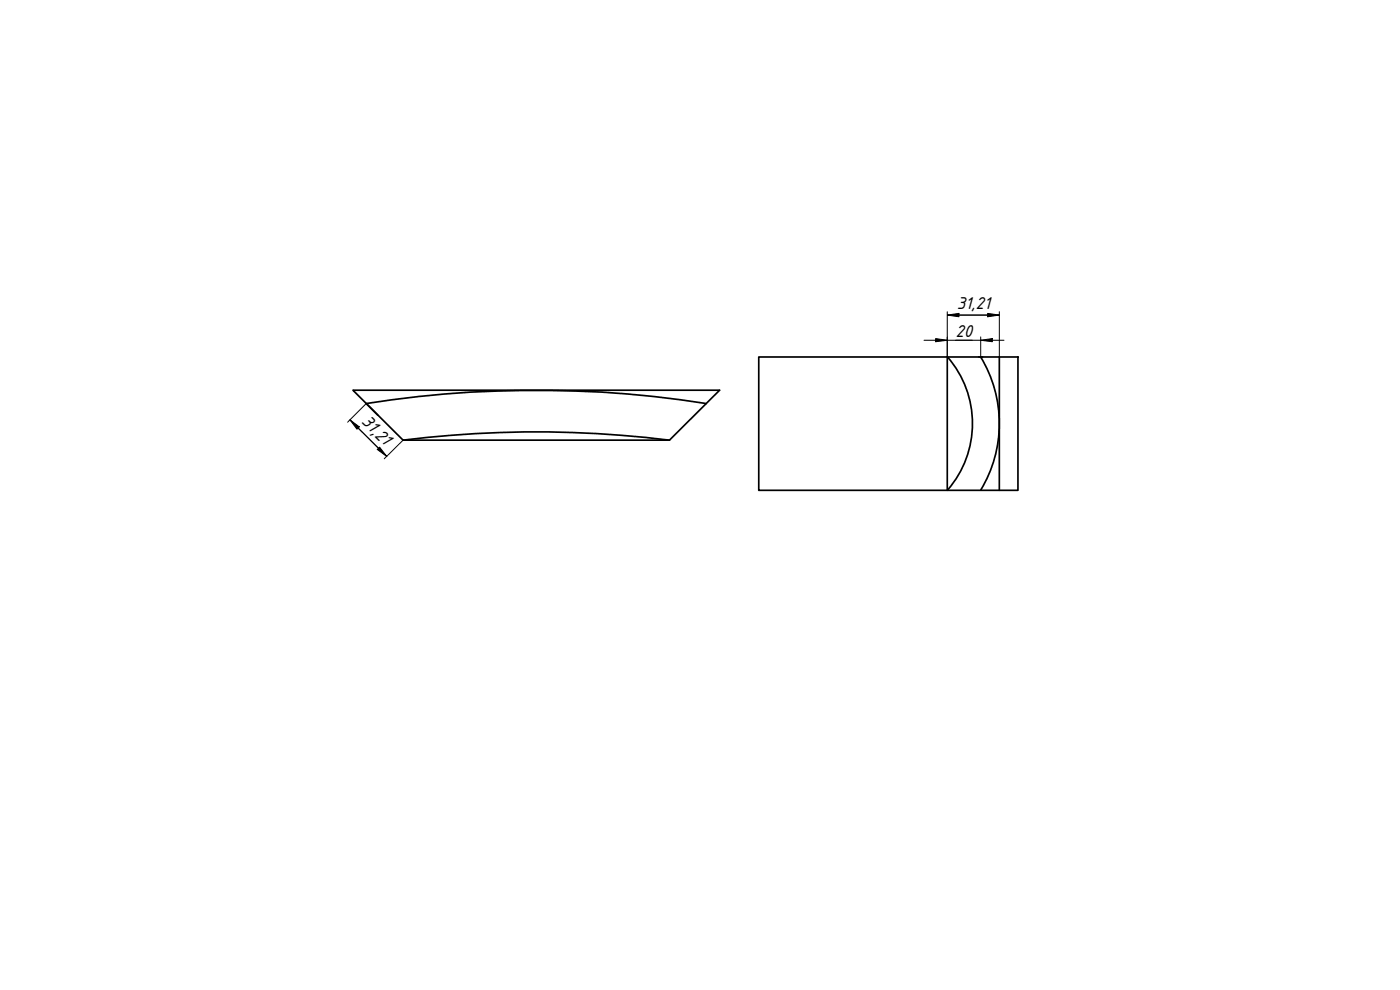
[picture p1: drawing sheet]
<svg xmlns="http://www.w3.org/2000/svg" width="420mm" height="297mm" viewBox="0 0 420 297" stroke-linecap="round" stroke-linejoin="round" font-family="sans-serif">
<defs><g id="words">
<g font-size="5">
<text x="287.1" y="92.8">31,21</text>
<text x="286.8" y="101.2">20</text>
<text x="108.3" y="126.7" transform="rotate(45 108.3 126.7)">31,21</text>
</g>
</g></defs>
<path d="M105.9 117.1h110.1l-15.1 15h-79.9zM284.3 107.1h21.2v40h-21.2zM284.3 107.1h-56.6v40h56.6" fill="none" stroke="#000" stroke-width=".51"/>
<path d="M284.3 107.1a30.4 30.4 0 0 1 0 40M293.7 107.1h1.2M294.3 107.1a38.4 38.4 0 0 1 0 40M299.9 107.1v40M121 132.1a321.2 321.2 0 0 1 79.9 0M212 121.1a330.6 330.6 0 0 0-102.1 0l3.5 3.5" fill="none" stroke="#000" stroke-width=".51"/>
<g fill="none" stroke="#000" stroke-width=".3">
<path d="M284.3 94.5l3.5-.5v1zM284.3 93.5v13.6M284.3 94.5h15.6M296.4 94l3.5 .5-3.5 .5zM299.9 93.5v13.6M277.3 102.1h24M280.8 101.6l3.5 .5-3.5 .4zM294.3 102.1l3.5-.5v.9zM294.3 101.1v6M105 126l2.8 2.1-.7 .7zM105 126l11.1 11M107 127.9l7 7.1"/>
<path d="M109.9 121.1l-5.6 5.6M113.2 134.9l.7-.7 2.2 2.8zM121 132.1l-5.7 5.6"/>
</g>
<g fill="#000">
<path d="M284.3 94.5l3.5-.5v1z" fill-rule="evenodd"/>
<path d="M296.4 94l3.5 .5-3.5 .5z" fill-rule="evenodd"/>
<path d="M280.8 101.6l3.5 .5-3.5 .4z" fill-rule="evenodd"/>
<path d="M294.3 102.1l3.5-.5v.9z" fill-rule="evenodd"/>
<path d="M105 126l2.8 2.1-.7 .7z" fill-rule="evenodd"/>
<path d="M113.2 134.9l.7-.7 2.2 2.8z" fill-rule="evenodd"/>
</g>
<use href="#words"/>
</svg>
